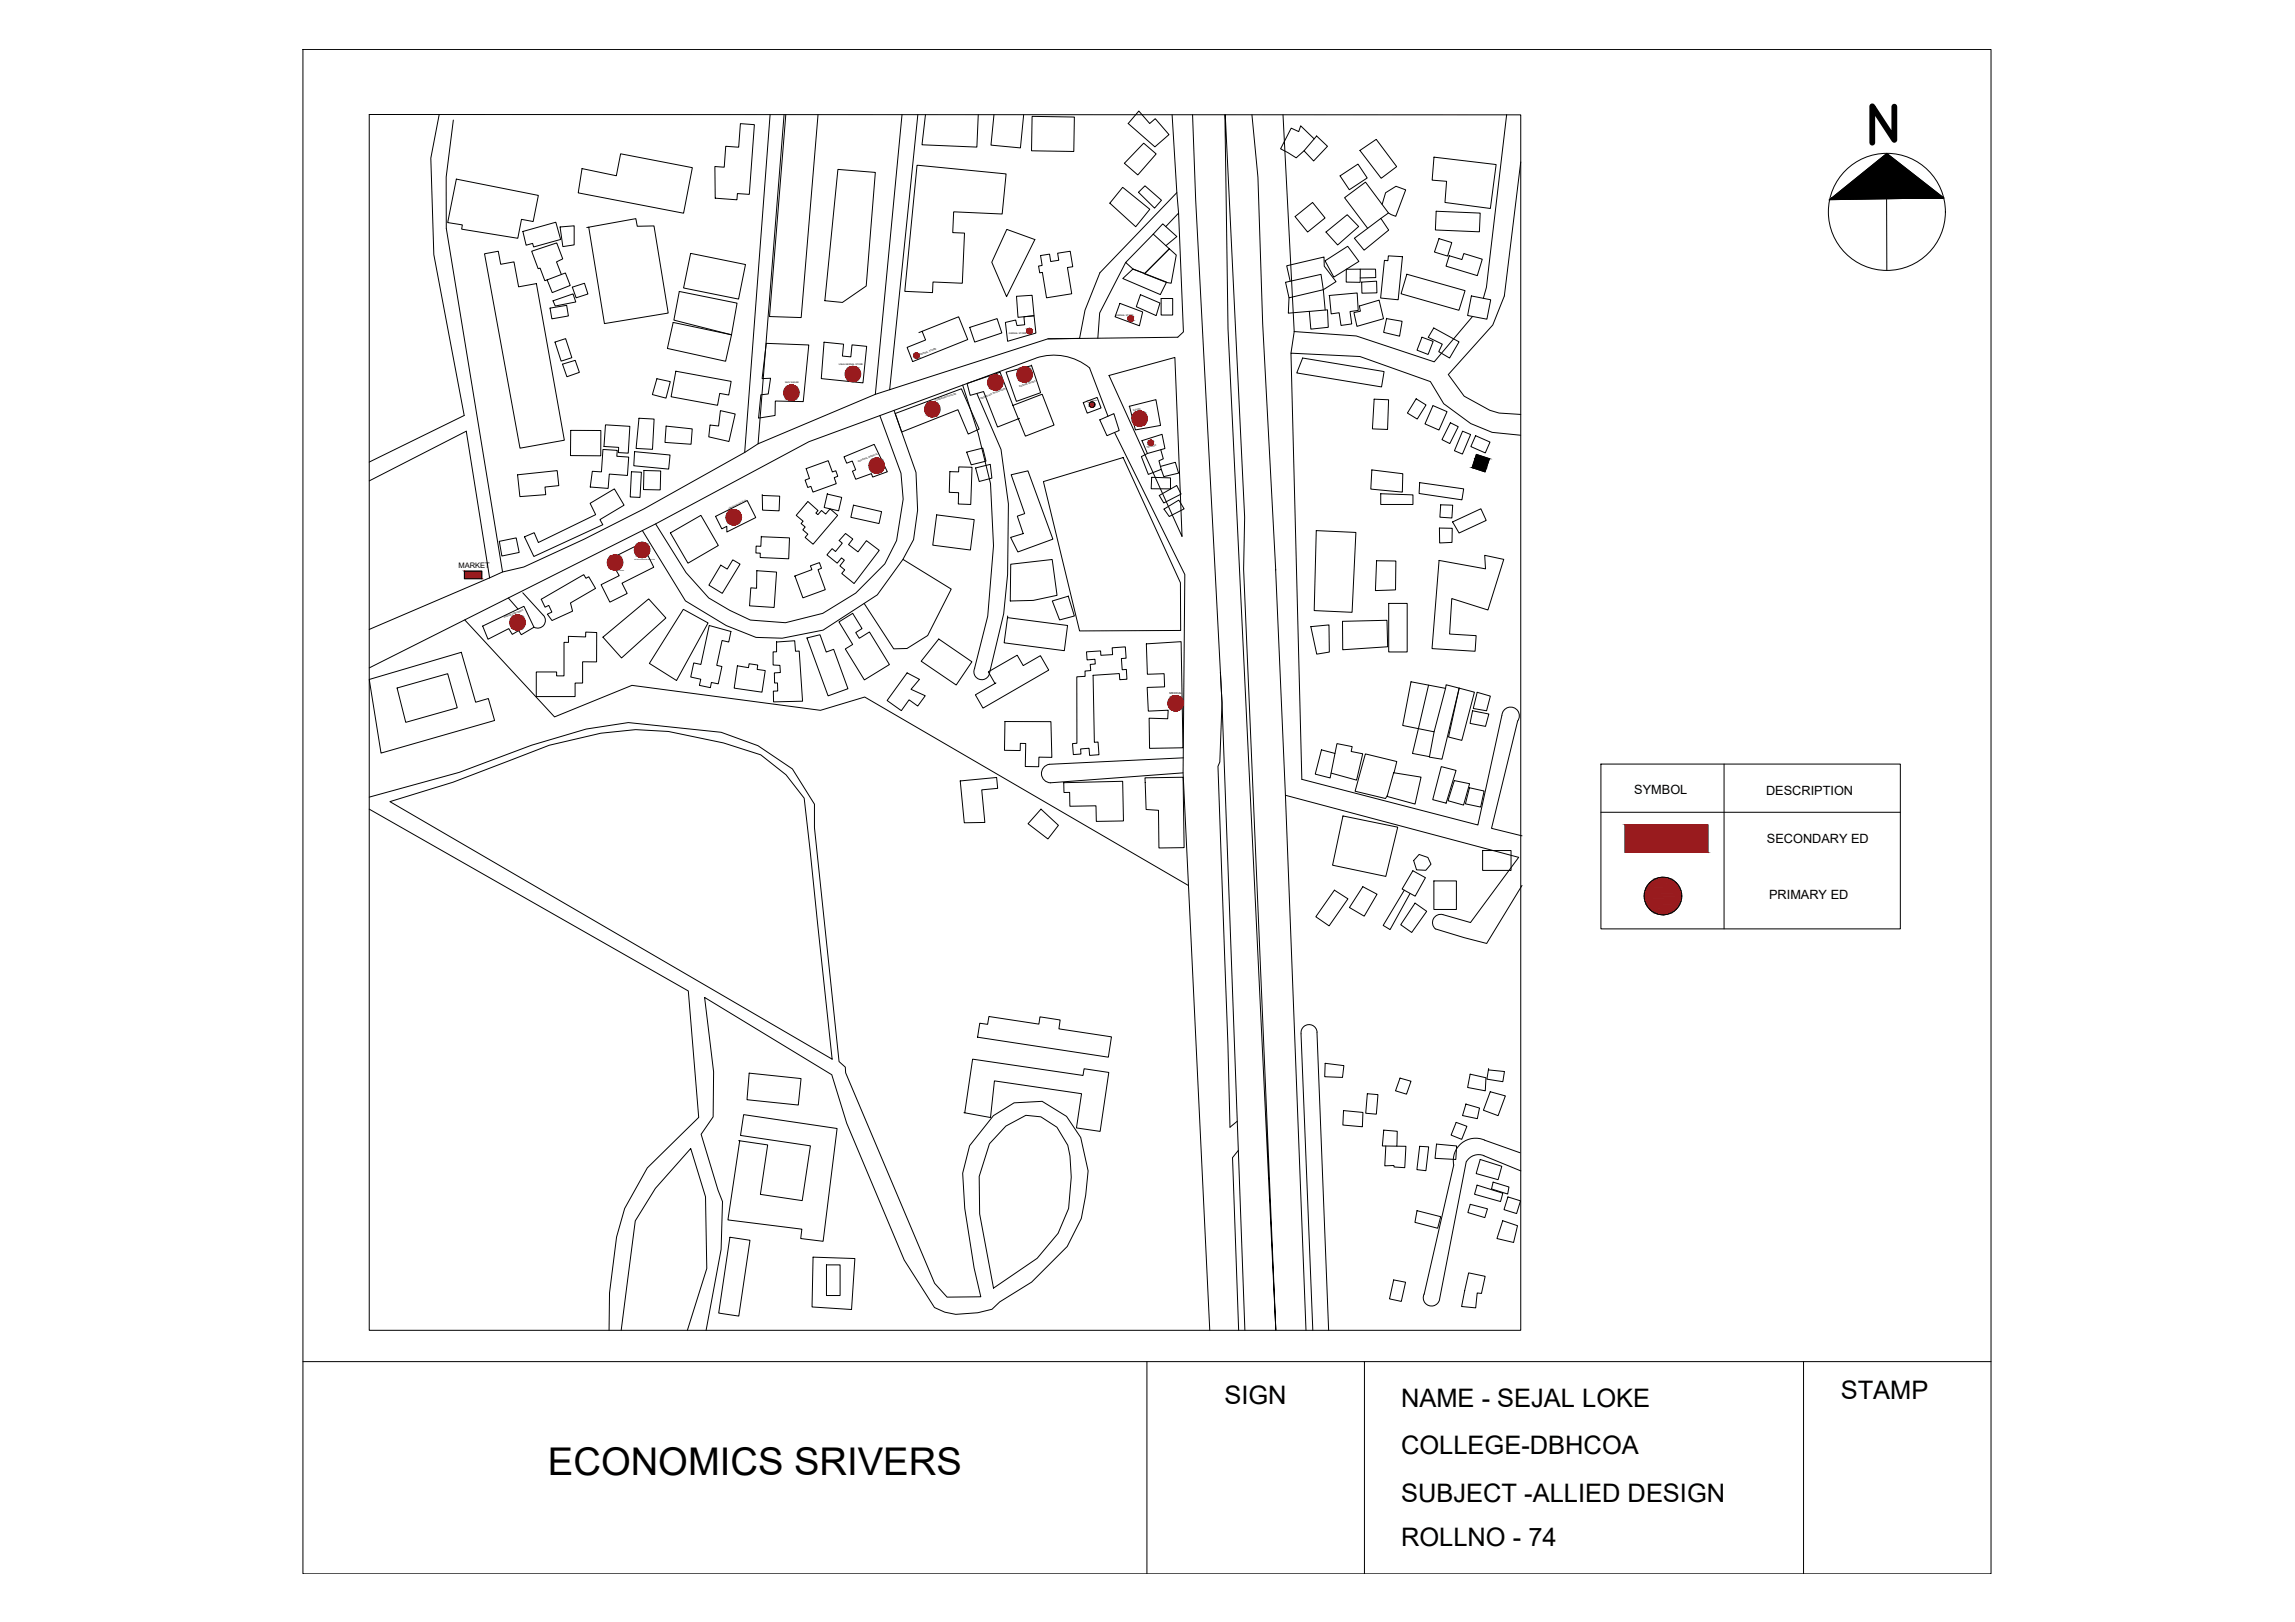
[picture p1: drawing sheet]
<svg xmlns="http://www.w3.org/2000/svg" width="841mm" height="594mm" viewBox="0 0 841 594" stroke-linecap="round" stroke-linejoin="round" font-family="sans-serif">
<defs><g id="words">
<text font-size="14" x="200.8" y="540.2">ECONOMICS SRIVERS</text>
<g font-size="9.3">
<text x="448.7" y="514.1">SIGN</text>
<text x="513.4" y="515.4">NAME - SEJAL LOKE</text>
<text x="674.6" y="512.2">STAMP</text>
<text x="513.4" y="532.6">COLLEGE-DBHCOA</text>
<text x="513.5" y="550">SUBJECT -ALLIED DESIGN</text>
<text x="513.4" y="566.4">ROLLNO - 74</text>
</g>
<g font-size="4.7">
<text x="598.9" y="290.9">SYMBOL</text>
<text x="647.2" y="291.2">DESCRIPTION</text>
<text x="647.5" y="308.9">SECONDARY ED</text>
<text x="648.3" y="329.3">PRIMARY ED</text>
</g>
<text font-size="2.8" x="168" y="207.9">MARKET</text>
<text font-size="1" x="428.6" y="254.1">MEDICAL</text>
<g font-size=".8">
<text x="409" y="115.6">GERNAL STORE</text>
<text x="369.8" y="122.4">GERNAL STORE</text>
<text x="337.2" y="130.2" transform="rotate(-21 337.2 130.2)">GERNAL STORE</text>
<text x="307.4" y="133.6">USHA GERNAL STORE</text>
<text x="287.7" y="140.4">SHIV SAGAR</text>
<text x="373.6" y="141.8" transform="rotate(-18 373.6 141.8)">RASHMI SHOES</text>
<text x="342.7" y="147" transform="rotate(-19 342.7 147)">FURNISHING HOUSE</text>
<text x="359.4" y="146.2" transform="rotate(-21 359.4 146.2)">MANGALAN STATIONARY</text>
<text x="415.3" y="150.5" transform="rotate(-12 415.3 150.5)">SALON</text>
<text x="420.3" y="164.1" transform="rotate(-12 420.3 164.1)">TRAILOR</text>
<text x="314.4" y="169.3" transform="rotate(-21 314.4 169.3)">AGEAWAL MEDICAL</text>
<text x="184.8" y="226.2" transform="rotate(-19 184.8 226.2)">ANKUR UNIFORMS</text>
</g>
<g font-size=".5">
<text x="398.2" y="147">AMRUT WINES</text>
<text x="267.1" y="186.4" transform="rotate(-26 267.1 186.4)">GENERAL ELECTRIC STORE</text>
<text x="226.1" y="209.1">ICIC BANK</text>
<text x="232.5" y="205">KOTAK MAHINDAR BANK ATM</text>
</g>
</g></defs>
<!-- layer: 0 -->
<g fill="none" stroke="#000" stroke-width=".37">
<path d="M111 18.1h618.6v558.3h-618.6zM135.3 41.9l422 .2v445.1h-422zM160.9 42.1l-3 15.8 1.1 35.3 11.1 59-34.8 17M166.1 44l-2.6 20.8v18.8l20.7 125.9 7.8-1.8 22-10.2 22-11.1 36.9-20.7M271.3 45.3l5.2 .4-1.9 25.5-4.4-.3-.1 2.3-8-.6-.1-11.6 3.4 .2 .6-7.6 4.7 .3zM282.2 42l-9.3 123.7M287.3 42l-9.5 120.5 43-18.1 9.8-102.4M288 42l-6 73.9 11.6 .4 6.2-74.3M336.4 42l-10.4 100.7 58-18.6 47.6-.6 2.1-1.9-1.8-43.6-4.7 5M339.1 42l-1.2 11 20.1 .9 .5-11.9M364.3 42l-1.2 11.2 10.8 1 1.2-12.2M378.2 42.6l15.5 .3-.2 12.6-15.5-.3 .2-12.3"/>
<path d="M417.3 40.7l4 4.5 2-1.7 5.1 5.8-5.2 4.5-9.8-8.6zM419.1 52.4l4.6 4-6.7 7.7-5-4.3zM429.5 42l1.8 28.6-28.2 29.3-5.5 13.7-2 10.3-11.6 .2M437 42l1.2 31.2 9.6 184.2 8.4 229.8M448.9 42l1.1 78.5 17.5 366.7-11.8-278.7 .4-19-7.1-147.5M458.8 42l2.2 22.9 1.7 53.7 4.8 90.2M470.2 42l4.1 79.4M481.6 50.9l-5-4.8-.7 2.1-2.7-1.3-3.9 7.6 5.7 3.3 2.9-2.6M482.5 49.8l4 3.8-5.1 5.4-3.5-3.8zM498.4 55.1l5.9-4.1 7.5 10-5.6 4.3zM525.5 57.6l22.8 2.7-2.1 16.1-16.7-2.2 .6-7.8-5.3-.4zM552.1 42l-7.4 63.2-1.1 4.1"/>
<path d="M557.3 59.3l-6 49.1-4.3 10.6-16.3 18.2 5.8 7.9 9.4 5.2 3.4 1 8 .5M167.2 65.6l30.1 6-1.9 9.5-4.3-.8-1.3 7-20.6-3.4 .2-1.5-5.3-.9zM213.3 61.8l12.6 2.6 1.5-8.1 26.3 5.1-3.2 16.7-38.6-7.5zM307.1 62l13.7 1.1-3.4 41.7-8.7 6-6.4-.7zM336.1 60.5l-4.5 46.2 10.1 .5 .2-3.9 10.8 .4 .8-18.3-4.4-.2 .4-7.6 17.8 .8 1.4-14.7-32.4-3.2M411.4 68.6l10 8.1-5.2 6.3-9.5-8.6zM419.6 68.1l6 5.2-2.5 2.9-5.9-5.8zM431.3 70.6l.6 7.4M474.6 79.3l6.4-5.1 4.6 5.6-6.4 5.2zM491.1 64.4l6.5-4.3 3.4 5.1-6.5 4.3zM506 80l2.8-2-8.4-11.3-7.7 5.7 8.5 11.2M506.5 74.9l1.3-4.3 3.8-2.4 3.5 1.3-3.6 9.7-2.7-1.2"/>
<path d="M526.3 77.4l16.1 .6-.3 6.9-16.1-.7zM670.4 73.1l21-16.9 20.9 16.3zM691.4 72.8v26.3M177.6 92.9l5-.9 .9 4.8 4.9-.9 1.6 9.2 6.6-1.2 10.2 57.3-16.2 3zM191.6 84.8l12.1-3.4 1.8 6.3-9.9 2.8-.4-1.4-2.4 .7zM205.2 83.1l5.2-.4v7l-4.1 .6zM215.7 83.2l5.8 35.3 23.4-3.8-5.2-32-6.2 .2-.5-2.8-18 3.2M253.1 92.8l-2.6 12.7 20.2 4 2.5-12.6-20-4.1M368.9 84l10.3 3.7-10.3 21-5.5-12.7zM381.3 93.6l.6 3.6-1.3 .2 .4 2.5 1-.1 1.5 9.3 9.2-1.5-1.5-9.6 1.9-.3-.9-5.7-4.6 .7 .4 2.6-3 .5-.4-2.7-3.2 .5M412.5 96.1l-9.5 18.5-.7 9.3M422.6 85.8l5.9 5.3-9 9.1-4.3-1.7-2.7-2.4z"/>
<path d="M422.6 85.8l3.5-3.8 5.2 4.6-4.1 3.4M428.5 91.1l2.6 2.3-1.9 10.3-1.7-.3-8.1-3.1zM485.6 95.5l8.3-5.3 4.1 5.5-9.2 5.8zM485.9 85l7.8-6.4 4.2 4.4-7.7 6.7zM493.4 98.6h5.1l-.1 4.8-5.1-.1zM496.3 87.3l9.7-7.3 2.9 4.3-9 7.3zM498.5 98.6h5.6l.1 3.1-5.8 .1M508.8 93.7l5.1 .3-1.5 15.8-6.5-.6 1.4-13.8 1.3 .1zM527.3 87.4l4.7 1.4-1.5 5-4.8-1.5zM531.1 93.7l4.6 1.4 .7-2.2 6.8 2-1.8 6.1-11.5-3.5zM200.5 102.5l6.7-2.5 1.8 4.5-6.6 2.7zM201.6 112.8l6.1-1 .6 3.9-6.1 1.1z"/>
<path d="M202.7 110.2l7.3-2.6 1 3-7.5 1.5zM205.7 100.5l-1.8-4.6 2.3-1.1-2.2-5.8-9.2 3 2.4 6.4 .7-.2 1.8 4.6 .8-.3M209.7 105.2l4.5-1.5 1.2 4-4.3 1.4zM246.7 118.1l21.4 4.5-2.2 9.7-21.3-4.7zM248.9 106.8l21.2 4.2-2 11.6-21.2-5.4zM355.4 119.9l10-3.2 1.7 5.2-9.9 3.4zM368.4 118.1l3.8-.9 .5 2 2.8-.3-.3-2.9 3.7-.4 .7 6.4-10.4 3zM372.5 108.5l5.7-.4 .7 7.5-5.8 .6zM410.4 111.1l8.3 3.1-1.2 5.1-8.9-3.3zM411.5 102l3.7-3.5 12.3 4.8-2.3 4.6zM417.9 107.9l7.2 3.1-1.4 4.6-7.3-3.3zM425.5 109.3h4.2v6.1h-4.2z"/>
<path d="M471.1 103.4l1.3 5.7 12.5-3-.8-5.6-12.9 2.9M472.4 109.1l-.3 5.6 7.7-.6 .6 6.5 6.4-.7-.3-6.4-6.8 .6M472.8 103l-1.3-5.6 13.7-3.3 .1 3.4 4.3 5.7-4.7 2.9 .7 7.5M487.1 108.2l10.2-.9 .4 6.4-3 .4 .7 4.5-4 .6-.7-4.7-2.9 .5-.6-6.8M498.2 112.1l7.2-2.2 1.6 6.8-9.7 2.8-1.1-5 2.3-.5zM499 103.3l5.5-.3 .1 4.3-5.5 .1zM508.1 116.6l-1.1 5.1 5.9 1.4 .9-5.4-5.7-1M515.5 100.4l21.4 6.1-2.3 7.2-21.2-6.1zM539.2 108.4l7.1 1.4-1.4 7.1-7.1-1.3zM539.6 115.9l-14 16.6-28.6-9.5-22.7-1.6M203.4 125.3l3.9-1.3 2.3 7-4 1.3zM206.1 133.4l4.7-1.4 1.5 4.4-4.6 1.6z"/>
<path d="M240.7 138.7l4.9 1.1-1.5 6-5-1.3zM247.7 136l20.2 3.7-.8 5-3.3-.6-.9 4.3-17-3.1zM280.8 125.8l15.6 .6-2 20.7-10.3-.2-.1 5.3-6 .9 .8-8.5 2.7-.3 .9-5.8-3.1 .2zM302 125.3l7.1 .8-.4 4.3 3.1 .3 .4-4.4 5.4 .6-1.4 13.3-15.2-1.5zM337.9 121.4l1.3 3.1-6.8 2.7 2 5.2 20.2-8-3.3-8.4-14.6 5.8M378 133.7l3.4 10.1-8.9 3.2-3.8-10.7 9.3-2.4M379.5 131.2l-83.1 30.6-56.1 30.1-105 52.7M379.7 131.1a20.7 20.7 0 0 1 19.6 3.7M399.3 134.8l6.7 17.7M406.4 137.5l24.1-6.6 2.7 65.6zM474.3 121.4l-1.2 8M477.4 131.1l29.8 5-.9 5.6-31.1-5.1z"/>
<path d="M521.1 123.5l4.1 1.5-1.9 4.8-4-1.5zM525.4 120.1l9.3 5.1-3.5 5.9-4-2.3 1.3-2.7-5.1-2.5zM209.2 157.6l11 .1-.1 9.2h-11zM221.9 155.6l8.9 .6-.6 9.8-3.6-.2 .1-1.9-5.4-.4zM234.2 153.2l5.5 .3-.6 11.1-6-.4zM244.1 156.1l9.6 1-.4 5.6-9.6-.7zM260.2 155.7l-.5 4.3 7.4 1.7 2.3-10.1-5.4-1.2-.7 5.6-3-.3M322.4 152.2l7.8 21.1 .8 9.5-2.4 15.2-4.4 8.5-10.6 10.7-12.1 7.4-13.7 3.5-12.8-1-7.6-3.6-7.7-4.5-8.3-9.3-11.1-17.8M326 142.7l-5.2 1.7M327.6 150.3l8.1 22.7 .6 13.8-1.5 10.8-3.9 7.3-9.4 13-19.9 12.9-14.9 3-9.7-.3-10.8-4.4-15-9-15.8-25.8M328.1 151.5l24.2-9.1 6.5 14.8-4 1.8-3.8-8.9-20.6 8.1zM352.8 141l5.7 17.7 4.5 18.4 1.1 22.8-2.1 25.8-4.9 19.1"/>
<path d="M358 144.1l8.8 20.5 2.7 20-.3 25.8-1.4 14.4-5.2 21.9M371.2 148.5l10.7-4.1 4.4 11.3-10.5 4.1-9.3-23.5-12.1 4.1 1.1 4.4 4.9-1.4 5.2 13 8-3.2M397 147.5l5.1-1.9 1.4 3.8-5.1 1.9zM403 153.8l5.2-2.3 1.9 6.2-4.4 1.9zM408.4 158.4l25.8 52-.7 72.7 9.8 204.1M413.9 148.8l2.2 8.7 9.2-1.7-1.7-9.4-9.8 2.4M503.6 146.2l5.3 .2-.4 10.9-5.6-.2zM519 146l3.6 2.3-3.2 5.2-3.6-2.2zM525.1 148.5l5.2 2.3-3 6.7-5.1-2.2zM531.5 154.8l2.9 1.5-3.1 6.2-2.9-1.5zM536 157.9l2.9 1.3-3 7.1-2.9-1.2 3-7.1M540.8 159.5l-1.8 4.1 5.3 2.3 1.7-4-5.3-2.3"/>
<path d="M557.2 159.4l-10.4-1-7.8-3.3-9.9-7.2-4.9-8.1-25.8-9.2-25.3-1.2 4 156 64.5 16.8 8.7-40.1M135.3 176.1l35.6-18.2 8.5 53.8M189.7 173.9l.8 8 9.5-.7-.3-2.8 5.1-.5-.6-5.5-14.4 1.5M221 164.6l5.2 .4-.2 2.1 4.4 .3-.5 6.7-6.6-.5-.4 5.3-6.6-.5 .8-5.8 3.3 .2zM231.4 172.8l3.6 .2-.5 9.2-3.6-.2zM232.6 165.4l12.9 1.3-.5 5.1-12.7-1.2zM236 172.3l6.1 .2-.2 6.9-6.1-.1zM277.8 162.5l-4.9 3.2M295.4 171.6l8.1-2.9 1.5 4.2 1.3-.5 .7 2-1.3 .5 .8 2.3-8.6 3-.7-2.1-1.2 .4-1-2.7 1.6-.6zM309.4 167.3l11-4.5 4.8 10-5.4 1.9-.5-1.2-5.7 2-1.2-2.9 1.2-.5-1.3-3.2-2 .8-1-2.4M348.1 172.7l-.2 7.6 3.4 .2-.1 4.1 4.5 .2 .5-13.7-4.9-.1v1.8l-3.2-.1M354.3 165.6l5.8-1.5 1.2 4.8-5.4 1.4z"/>
<path d="M357.5 171.4l5.4-1.3 .6 5-4.7 1.2zM370.6 173.9l6.1-1.4 9.1 25-12.8 4.7-2.7-5.4 4.7-1.4-2.2-6.4 2.7-.9zM382.4 176.4l29.2-8.8 21 45.8 .1 17.5-37.1 .2zM418.5 161.4l7.3-2.3 1.1 5.2-6.4 1.8zM422 174.8l6.9 .2v4.1l-7-.1zM425.3 170.8l5.4-1.5 1.2 4-5.4 1.3-1-2.7M425.4 164.7l.9 3.3-1.6 .8 .8 3.1-4.7 1.9-2.5-6.6 2.2-1.1M502.7 172.1l11.4 1.4-.2 6.7-11.6-1.1zM520.2 176.8l16.2 2.3-.7 4-15.7-2.4zM541 166.4l4.8 1.6-1.6 4.8-4.7-1.5zM183 198.3l6.2-1.3 1.1 5.3-6.4 1.4zM192.2 196.6l3.6-1.5 1.5 3.6 21-10.2-2-4.2 8.8-5.2 3.6 5.9-8.8 5.3 1 1.9-25.3 11.6z"/>
<path d="M245.7 195.2l11.2-6.4 6.3 11-11.1 6.5zM262.2 189.1l11.6-5.8 3.2 6.3-10.6 5.2-.1-2-1.8 .9zM279 196.4l-.2 3.7-1.7-.1-.1 2.6h1.6v1.6l10.4 .5 .3-7.7-10.3-.4M279.3 181.1l.2 5.7 6 .3 .2-5.4-6.3-.2M296.1 183.7l3.7 3.3-.8 .9 .7 .6 1.3-1.5 1.6 1.3 1.6-1.9 2.8 2.4-9 10.5-3-2.5 1.1-1.1-1.9-1.7 .9-1-1.5-1.2 .7-.9-2.5-2.1zM303.2 180.8l-1.2 5.1 5.3 1.2 1.2-4.9-5.3-1.2M309.9 195.4l2.6 2-1.5 2.1 3.4 2.6 3.1-4.1 4.7 3.6-9.2 12.1-4.5-3.7 1.1-1.3-1.8-1.5 1.6-2-1-.9-1.6 2-3.8-3.1 1.9-2.3 1.3 1.1 2.5-3-1.2-1zM312.8 185l10.3 2.4-1 4.4-10.3-2.3zM343.3 188.6l13.7 1.7-1.4 11.2-13.8-1.8zM424.8 181.5l6.4-3.7 1.6 3.2-6.3 3.2zM426.6 186.5l5.4-3.3 1.9 3.2-5.4 2.8zM482.4 194.3l14.5 .7-1.4 29.3-13.9-.7z"/>
<path d="M506 180.8l11.8 .5v3.5h-11.8zM527.5 193.4l4.7 .1-.1 5.2-4.5 .2zM528 184.9l4.4 .1-.3 4.7-4.4-.3zM532.3 191.2l10.4-4.9 1.9 4.3-9.9 4.6zM170.2 209.2h6.3v2.7h-6.3zM179.4 211.7l-44.1 18.8M184.2 209.5l-4.8 2.2M186.3 219l3.5 4.1M191.6 217.1l7.5 8.3M198.3 219.5l15.6-9 .8 1.3 1-.6 2.5 4.3-9.1 5.3 .7 3-7.5 3.5-1.7-2.4 1.6-.7-1.1-2.5-1.4 .7zM223.4 204.8l11.8-5.9 4.4 8.9-11.7 5.8 1.9 3.8-6.3 3.1-3.2-6.3 6.6-3.4zM264.1 207l2.4 1.4 2-3.4 2.7 1.6-6.5 10.7-4.9-3z"/>
<path d="M277.3 209l7.3 .5-.9 13-9-.6 .4-6.6 2.2 .2zM291.3 211l2.9 8 8.2-3-2.6-7.4 1.2-.5-.7-2-3.3 1.1 .5 1.4-6.3 2.4M330.9 204.9l17.7 10.9-8.6 17-7.6 4.7-4.9 .1-10.8-16.6M370.4 206.7l15.2-1.8 1.8 13.1-8.8 1.9-8.4 .2zM391.5 218.3l2.2 7.3-5.4 1.5-2.7-7 6-1.8M467.5 208.5l3.6 82.8 7.5 195.9M504.5 205.4l7 .1-.1 10.6-7.4 .2zM527.4 205.3l17 3.1-.3-5 7 1.5-5.8 18.5-13.3-4.2-.8 13 9.7 .6-.3 5.7-15.8-.9zM170.3 227.1l32.9 35.5 28.4-11.6 69.1 9.2 16.2-4.9 118.6 69M176.9 229.3l15.1-7.2 3.7 7.6-4.7 2.8-.9-1.5-2.4 1.4-1.2-2.2-7.7 3.9zM199.1 225.4a2.82 2.82 0 0 1 .2 3.6 2.82 2.82 0 0 1-3.6 .7M208.3 233.1l6.3 .2v-1.8l4.1 .2-.1 10.7h-5.1v7.8h-2.8v4.9h-14.2v-9h7.5v1.5h2.7v-12.3h1.6z"/>
<path d="M221 233.4l16.7-14 6.3 6.9-16.2 14.7zM250.4 223.2l9.1 5-11.6 21-9.9-6.2zM259.9 229.1l8 2.2-.8 3.8-2.5-.5-1.9 9.1 1.9 .4-1.4 6.4-2.5-.5-.4 1.9-4-.9 .5-2.2-3.7-.8 1.1-5.2 2.7 .6zM284.6 234.9v3.8h-1.3v4.9l2.5 .1 .2 2.6-2.2 .2 .1 3.7 1-.1 .1 3h-1.6l.1 4 10.6-.3-1.2-18.4-1.4 .1-.3-3.8-6.6 .4M295.7 233.7l4.8-1.2 2.3 6.3 2.7-1 5.2 14.5-7.2 2.6zM307.4 227.8l5.1-3.2 3.4 5.6-2.3 1.5 1.3 2.1 3.7-2.3 7.3 11.9-9.1 5.6-7-11.3 2.7-1.7zM344 234l12.2 8.4-5.8 8.5-12.8-8.7zM369.3 225.6l-1.3 9.8 22 2.9 1.2-9.2-22-2.9M398.2 238.7l5.1-.3 .1 1.6 4.3-.2-.1-2.5 4.8-.4 .3 4.2-1.8 .1 .3 4.1 1.6-.1 .2 3.6-2.6 .1-.2-2.2-9.6 .6 .4 24.6 1.4-.1 .3 4.6-3.4 .3-.2-2.6-3.1 .2 .1 1.9-2.8 .2-.3-4 1.6-.2v-24.3l3.1-.2-.1-1.9 2.1-.2-.2-2.2 1.9-.2-.2-1.7-2.8 .2zM420.1 235.8l12.7-.8 .7 38.9-12.2 .2-.2-11.1 6.8 .3 .2-3.2-7.3 .4-.4-8.7 6.4-.2-.2-4.9-6.1 .3zM480.4 229.5l6.6-.6 .1 9.9-4.6 .8zM492 227.6l16.3-.4 .2 9.7-16.4 1.1z"/>
<path d="M508.9 221h6.8v17.8h-6.8zM135.3 248.9l33.8-10 5.2 18.3 4.7-1.4 2.2 8.1-41.6 11.9zM145.5 252l18.6-5.3 3.5 12.5-18.9 5.4zM270.2 243.9l4.1 .6 .2-1.4 3.2 .5-.2 1.6 2.9 .4-1.2 7.9-10.2-1.5zM332.4 246.5l4.5 2.3-3 3.7 5.2 2.3-2.8 3.8-3.2-2.3-2.8 4-5.2-3.7zM357.2 244.8a2.9 2.9 0 0 0 1.6 4 2.9 2.9 0 0 0 3.8-2.1M365 250.1l-7.6 4.4 2.8 4.9 24.1-14-3-5.3-6.3 3.7-2.2-3.8-10.6 6.1 2.4 4.2M447.2 246.2l.6 11.2-.8 21.7-.7 1.6 3.7 101.6 .7 30.6 2.7-2.2M517.1 249.7l12.6 2.4-4.2 15.9-11.5-2.3zM523.5 250.9l-5.9 25.1 6.2 1.1M529.7 252.1l.2-1.3 4.8 1.2-6.3 26.1-4.6-.8 1.7-9.3M534.7 252l5.6 1.5-4.6 17.7-4.9-1.3z"/>
<path d="M541.3 253.6l4.9 1.4-1.4 5.3-4.9-.8zM368.3 264.3h16.8l.4 13.1-4.8-.1-.1 3.5-4.9-.1 .2-8.4h-2v2.6l-5.8-.1zM433.6 277.6l-49.1 2.3a3.4 3.4 0 0 0-2.8 3.6 3.4 3.4 0 0 0 3.3 3.2l48.5-3.6M484.3 274.6l4.9 1.4-1.8 8.9-5.4-1.4zM489.2 276l.7-3.6 5.6 1.1-.4 1.7 4.3 .9-2.3 9.6-9.3-2.5M539.6 260.3l6 1.2-1.2 4.6-5.7-1.1zM550.4 262.1a3.2 3.2 0 0 1 4.2-2.9 3.2 3.2 0 0 1 1.6 4.9M556.1 264.1l-9.5 39.3 11.2 2.7M586.7 279.9h109.7v60.3h-109.7zM631.8 279.9v60.3M135.3 292l32.9-9.1 26.6-9.9 20-6 15.5-2.3 34 3.5 13.5 4.9 12.6 8.5 8.1 12.9v8.6l9 85.7 2.3 2 .1 2.1 32.6 77.1 4.6 5.1 12.3-.1-2.4-10.6-3.5-21.8-.7-12.9 2.5-10.1 8.7-11 7.6-4.7 10.3-.5 8.9 5.5 5.2 7.7 2.8 12.3-.9 8.9-1.6 8.5-5.2 10.3-13 13-11.7 7.2-2.9 2.7-5.2 1.3-8.1 .6-4-.8-3.8-1.7-11-17.4-21.1-50.1-5.5-17.8-46.6-28.3 3.3 27.3-.2 16.5-4.4 6.3 6.2 20.5 1.7 4.2-.5 17.5-5.5 29.6M135.3 296.4l116.9 66.6 3.8 46.3-18.8 18.5-8.3 14.8-3 10.5-2.5 20.4-.2 13.7"/>
<path d="M142.9 293.6l23.1-7.1 35.3-13.5 18.9-4.5 12.7-1.3 12.1 .7 20.1 4.2 13.7 4.4 9.3 7.3 6.6 8.5 10.2 95.6zM351.8 286l13.4-1.2 .4 3.9-5.8 .6 1.1 11.9-7.5 .2zM381.5 296.4l6.4 5.9-3.9 5-7.3-5.6zM389.8 286.7l21.6-.5 .3 14.5-9.9 .1-.2-5.7-9.5 .2-.1-5.1-2.1 .1zM419.6 284.9l13.9-.2 .4 25.8-9.2 .1-.2-13.8-4.5-.3zM471.1 291.3l85.4 22.7-17.6 23.9-10.1-2.9a3 3 0 0 0-3.5 1.5 3 3 0 0 0 .7 3.7l10.6 3.2 8.2 2.2 13-21.3M492.1 298.9l20.1 4.1-4.4 18-19.5-4.1zM510.7 283l10.1 1.6-2.2 9.9-10.3-2.8zM510.9 283.1l1-4.2-11.5-2.8-3.8 13.7 11.1 2.7 .7-1.1M528.2 280.8l5.4 1.4-3.7 12-4.9-1.3zM532.9 285.9l5.6 1.1-2.2 7.9-5.7-1.6zM538.5 288.5l5.4 1.2-1.3 5.9-5.6-1.2z"/>
<path d="M586.7 297.5h109.7M517.8 318.9l4.6 2.6-3.8 6.7-4.8-2.6zM520 313l3.3 1.1 1.1 2.4-1.9 2.3-3.4-.2-1.1-3.4zM543.3 311.5h10.4v7.3h-10.4zM595.5 302.1h30.4v10.1h-30.4zM489 326l5 3.2-6.9 9.9-4.9-3.3zM499.4 324.8l5.2 2.7-4.7 8.1-5.4-3.2zM514.6 326l-7.7 12.9 2.5 1.6 7.3-13.3M518.6 330.8l4.2 3-5.5 7.7-4-2.8zM525.5 322.7h8.2v10.4h-8.2zM359 374.8l2.9 .4 .5-2.9 18.3 2.8 .4-2.7 7.4 1.2-.5 3.2 19.3 3-1.1 7.4-48-7.3zM274.5 393.1l19.1 1.9-1.1 9.7-18.8-1.9z"/>
<path d="M485.6 389.5l6.9 .8-.5 4.3-6.5-.2zM513.1 394.9l4 1.1-1.7 4.8-4-1.3zM538.7 393.4l5.8 1.3-.2 4.8-6.5-1.2zM545.5 391.4l-.6 3.9 5.8 .9 .6-3.7-5.9-.6M546.1 399.9l5.6 1.5-2.7 7.2-5.4-2zM270.7 417.8l10.6 1.5-2.6 18.2 15.3 2.2 3-20-25.6-3.8 1.1-7.7 34.3 5.1-5.2 41.3-8.2-1 .4-3.4-27-3.4 4.3-29M353.2 407.5l9.8 1.8 1.4-13.4 31.9 4.7-1.8 12.5 8.7 1.3 3.1-21.6-9-1.4-.4 2.5-40.5-6-2.9 19.7M368.6 412.4l7.3-3.9 5.5 .6 5.9 3.8 4 6.6 .8 3.9 .5 7.8-1 11.4-3.9 9.1-7.6 9.2-16 10.9-5.1-27.2-.2-13.7 3.8-12zM492.4 406.8l7.1 .6-.2 5.3-7.2-.6zM501.1 400.6l3.9 .3-.6 7.2-3.9-.4zM507.1 413.9l4.9 .4-.1 5.5-5.3-.1zM507.8 419.7l-.3 7.3 3.3-.1 .1 .5 3.9 .3 .4-7.9h-3.3"/>
<path d="M520.2 419.8l3.4 .3-1.1 8.7-3.3-.4zM526.4 419l7.4 .7-.3 5-7.6-.4zM533.6 411.1l4 1.4-1.9 4.8-3.9-1.6zM537.2 404.3l-1.2 4.3 5.4 1.1 .8-3.9-5-1.4M453.8 421.4l-2.1 2.6 2.2 63.2M532.7 426.7l-10.8 47.3M537.3 425.5l-9.7 50.4a3 3 0 0 1-4 2.3 3 3 0 0 1-1.7-4.2M541.3 434.1l9.4 2.9-.8 3.1-9.5-2.7zM542.4 424.7l7.9 2.5-1.3 4.9-8.1-2.3zM543.8 423.3l13.5 5.6M543.8 423.3a5.2 5.2 0 0 0-6.4 2.2M547.2 433l5.8 1.7-.5 2.6-5.9-1.8z"/>
<path d="M552.6 438.4l4.6 1.4-1.4 4.7-4.6-1.5zM557 422.2l-13-4.6a8.2 8.2 0 0 0-11.3 9.1M267.5 453.2l7.3 1.1-4.1 27.7-7.3-1.1zM519.3 443.4l8.7 2.2-1.1 4.3-8.4-2.2zM538.8 441.1l6.3 1.7-1 3.2-6.2-1.9zM550.7 447.1l5.4 1.8-1.4 6.2-6.1-1.5zM298 460.4l15.3 .6-1.2 18.6-14.5-.9zM302.9 463.3h5v11.2h-5zM510.7 468.8l4.4 .8-1.6 7.1-4.3-1zM538.2 466.2l6.1 1.3-1.4 6.2-1.6-.1-.5 5.4-5.2-.5zM111 498.7h618.6M227.6 487.2l5.2-40 7.4-11.9 12.9-14.6 5.4 17.6 .5 26.3-7.1 22.6"/>
<path d="M420.3 498.7v77.7M481.1 487.2l-4.3-108.6a2.94 2.94 0 0 1 2.6-3.3 2.94 2.94 0 0 1 3.3 2.8l4.2 109.1M500 498.7v77.7M660.9 498.7v77.7"/>
<circle cx="691.5" cy="77.6" r="21.4"/>
<circle cx="400.2" cy="148.2" r=".99"/>
<circle cx="609.4" cy="328.2" r="6.9"/>
</g>
<g fill="#000" stroke="#000" stroke-width=".37">
<path d="M540.5 168h5.3l-1.1 3.3zM541 166.4l4.8 1.6h-5.3z"/>
<path d="M671.3 72.5l20.1-16.3 20.9 16.3zM670.4 73.1l41.9-.6h-41z"/>
<path d="M540.5 168l-1 3.3h5.2zM539.5 171.3h5.2l-.5 1.5z"/>
</g>
<g fill="#991b1e" stroke="#991b1e" stroke-width=".37">
<path d="M608.9 321.3l2 .2zM607.9 321.5h3z"/>
<path d="M607.9 321.5l4 .3-1-.3zM606.9 321.8l1-.3 4 .3z"/>
<path d="M606.9 321.8l5.9 .4-.9-.4zM606 322.2l.9-.4 5.9 .4z"/>
<path d="M606 322.2l7.7 .6-.9-.6zM605.1 322.8l.9-.6 7.7 .6z"/>
<path d="M605.1 322.8l9.3 .7-.7-.7zM604.4 323.5l.7-.7 9.3 .7z"/>
<path d="M604.4 323.5l10.7 .8-.7-.8zM604.4 323.5l10.7 .8h-11.4z"/>
<path d="M603.7 324.3l11.9 .9-.5-.9zM603.7 324.3l11.9 .9h-12.4z"/>
<path d="M603.2 325.2l12.8 1-.4-1zM603.2 325.2l12.8 1h-13.2z"/>
<path d="M602.8 326.2l13.4 .9-.2-.9zM602.8 326.2l13.4 .9h-13.6z"/>
<path d="M602.6 327.1l13.7 1.1-.1-1.1zM602.6 327.1l13.7 1.1h-13.8z"/>
<path d="M602.5 328.2l13.7 1 .1-1zM602.5 328.2l13.7 1h-13.6z"/>
<path d="M602.6 329.2l13.4 1 .2-1zM602.6 329.2l13.4 1h-13.2z"/>
<path d="M602.8 330.2l12.8 1 .4-1zM602.8 330.2l12.8 1h-12.4z"/>
<path d="M603.2 331.2l11.9 .8 .5-.8zM603.2 331.2l11.9 .8h-11.4z"/>
<path d="M603.7 332l10.7 .9 .7-.9zM603.7 332l10.7 .9h-10z"/>
<path d="M604.4 332.9l9.3 .7 .7-.7zM604.4 332.9l9.3 .7h-8.6z"/>
<path d="M605.1 333.6l7.7 .5 .9-.5zM605.1 333.6l7.7 .5h-6.8z"/>
<path d="M606 334.1l5.9 .5 .9-.5zM606 334.1l5.9 .5h-5z"/>
<path d="M606.9 334.6l4 .3 1-.3zM606.9 334.6l4 .3h-3z"/>
<path d="M607.9 334.9h3zM607.9 334.9l2 .2z"/>
<path d="M430.5 254.7l1.1 .2zM430 254.9h1.6z"/>
<path d="M430 254.9l2.1 .1zM429.5 255h2.6z"/>
<path d="M429.5 255l3 .3-.4-.3zM429.1 255.3l.4-.3 3 .3z"/>
<path d="M429.1 255.3l3.8 .4-.4-.4zM428.7 255.7l.4-.4 3.8 .4z"/>
<path d="M428.7 255.7l4.5 .4-.3-.4zM428.7 255.7l4.5 .4h-4.8z"/>
<path d="M428.4 256.1l5.1 .5-.3-.5zM428.4 256.1l5.1 .5h-5.3z"/>
<path d="M428.2 256.6l5.4 .5-.1-.5zM428.2 256.6l5.4 .5h-5.6z"/>
<path d="M428 257.1l5.6 .5v-.5zM428 257.1l5.6 .5h-5.6z"/>
<path d="M428 257.6l5.6 .5v-.5zM428 257.6l5.6 .5h-5.6z"/>
<path d="M428 258.1l5.5 .5 .1-.5zM428 258.1l5.5 .5h-5.3z"/>
<path d="M428.2 258.6l5 .5 .3-.5zM428.2 258.6l5 .5h-4.8z"/>
<path d="M428.4 259.1l4.5 .4 .3-.4zM428.4 259.1l4.5 .4h-4.2z"/>
<path d="M428.7 259.5l3.8 .4 .4-.4zM428.7 259.5l3.8 .4h-3.4z"/>
<path d="M429.1 259.9l3 .2 .4-.2zM429.1 259.9l3 .2h-2.6z"/>
<path d="M429.5 260.1l2.1 .2 .5-.2zM429.5 260.1l2.1 .2z"/>
<path d="M430 260.3h1.6zM430 260.3l1.1 .1z"/>
<path d="M417.4 150.5l1 .1zM416.8 150.6h1.6z"/>
<path d="M416.8 150.6l2.1 .2zM416.4 150.8h2.5z"/>
<path d="M416.4 150.8l2.9 .3-.4-.3zM415.9 151.1l.5-.3 2.9 .3z"/>
<path d="M415.9 151.1l3.8 .3-.4-.3zM415.5 151.4l.4-.3 3.8 .3z"/>
<path d="M415.5 151.4l4.5 .4-.3-.4zM415.5 151.4l4.5 .4h-4.8z"/>
<path d="M415.2 151.8l5.1 .5-.3-.5zM415.2 151.8l5.1 .5h-5.3z"/>
<path d="M415 152.3l5.4 .5-.1-.5zM415 152.3l5.4 .5h-5.6z"/>
<path d="M414.8 152.8l5.7 .5-.1-.5zM414.8 152.8l5.7 .5h-5.7z"/>
<path d="M414.8 153.3l5.6 .6 .1-.6zM414.8 153.3l5.6 .6h-5.6z"/>
<path d="M414.8 153.9l5.5 .5 .1-.5zM414.8 153.9l5.5 .5h-5.3z"/>
<path d="M415 154.4l5 .4 .3-.4zM415 154.4l5 .4h-4.8z"/>
<path d="M415.2 154.8l4.5 .5 .3-.5zM415.2 154.8l4.5 .5h-4.2z"/>
<path d="M415.5 155.3l3.8 .3 .4-.3zM415.5 155.3l3.8 .3h-3.4z"/>
<path d="M415.9 155.6l3 .3 .4-.3zM415.9 155.6l3 .3h-2.5z"/>
<path d="M416.4 155.9l2 .2 .5-.2zM416.4 155.9l2 .2z"/>
<path d="M416.8 156.1h1.6zM416.8 156.1l1.1 .1z"/>
<path d="M364.5 137.2l1 .2zM364 137.4h1.5z"/>
<path d="M364 137.4l2 .1zM363.5 137.5h2.5z"/>
<path d="M363.5 137.5l3 .3-.5-.3zM363 137.8l.5-.3 3 .3z"/>
<path d="M363 137.8l3.8 .4-.3-.4zM362.6 138.2l.4-.4 3.8 .4z"/>
<path d="M362.6 138.2l4.6 .4-.4-.4zM362.6 138.2l4.6 .4h-4.9z"/>
<path d="M362.3 138.6l5.1 .5-.2-.5zM362.3 138.6l5.1 .5h-5.3z"/>
<path d="M362.1 139.1l5.5 .5-.2-.5zM362.1 139.1l5.5 .5h-5.6z"/>
<path d="M362 139.6l5.6 .5v-.5zM362 139.6l5.6 .5h-5.7z"/>
<path d="M361.9 140.1l5.7 .5v-.5zM361.9 140.1l5.7 .5h-5.6z"/>
<path d="M362 140.6l5.4 .5 .2-.5zM362 140.6l5.4 .5h-5.3z"/>
<path d="M362.1 141.1l5.1 .4 .2-.4zM362.1 141.1l5.1 .4h-4.9z"/>
<path d="M362.3 141.5l4.5 .5 .4-.5zM362.3 141.5l4.5 .5h-4.2z"/>
<path d="M362.6 142l3.9 .4 .3-.4zM362.6 142l3.9 .4h-3.5z"/>
<path d="M363 142.4l3 .2 .5-.2zM363 142.4l3 .2h-2.5z"/>
<path d="M363.5 142.6l2 .2 .5-.2zM363.5 142.6l2 .2z"/>
<path d="M364 142.8h1.5zM364 142.8l1 .1z"/>
<path d="M375.2 134.4l1 .1zM374.7 134.5h1.5z"/>
<path d="M374.7 134.5l2 .1zM374.2 134.6h2.5z"/>
<path d="M374.2 134.6l3 .3-.5-.3zM373.7 134.9l.5-.3 3 .3z"/>
<path d="M373.7 134.9l3.9 .4-.4-.4zM373.4 135.3l.3-.4 3.9 .4z"/>
<path d="M373.4 135.3l4.5 .4-.3-.4zM373.4 135.3l4.5 .4h-4.8z"/>
<path d="M373.1 135.7l5 .5-.2-.5zM373.1 135.7l5 .5h-5.3z"/>
<path d="M372.8 136.2l5.5 .5-.2-.5zM372.8 136.2l5.5 .5h-5.6z"/>
<path d="M372.7 136.7l5.6 .5v-.5zM372.7 136.7l5.6 .5h-5.7z"/>
<path d="M372.6 137.2l5.7 .5v-.5zM372.6 137.2l5.7 .5h-5.6z"/>
<path d="M372.7 137.7l5.4 .5 .2-.5zM372.7 137.7l5.4 .5h-5.3z"/>
<path d="M372.8 138.2l5.1 .5 .2-.5zM372.8 138.2l5.1 .5h-4.8z"/>
<path d="M373.1 138.7l4.5 .4 .3-.4zM373.1 138.7l4.5 .4h-4.2z"/>
<path d="M373.4 139.1l3.8 .4 .4-.4zM373.4 139.1l3.8 .4h-3.5z"/>
<path d="M373.7 139.5l3 .2 .5-.2zM373.7 139.5l3 .2h-2.5z"/>
<path d="M374.2 139.7l2 .2 .5-.2zM374.2 139.7l2 .2z"/>
<path d="M374.7 139.9h1.5zM374.7 139.9l1 .1z"/>
<path d="M341.4 147.1h1zM340.9 147.1h1.5z"/>
<path d="M340.9 147.1l2 .2zM340.4 147.3l.5-.2 2 .2z"/>
<path d="M340.4 147.3l3 .3-.5-.3zM340 147.6l.4-.3 3 .3z"/>
<path d="M340 147.6l3.8 .4-.4-.4zM339.6 148l.4-.4 3.8 .4z"/>
<path d="M339.6 148l4.5 .4-.3-.4zM339.6 148l4.5 .4h-4.9z"/>
<path d="M339.2 148.4l5.1 .5-.2-.5zM339.2 148.4l5.1 .5h-5.3z"/>
<path d="M339 148.9l5.4 .5-.1-.5zM339 148.9l5.4 .5h-5.5z"/>
<path d="M338.9 149.4l5.6 .5-.1-.5zM338.9 149.4l5.6 .5h-5.7z"/>
<path d="M338.8 149.9l5.6 .5 .1-.5zM338.8 149.9l5.6 .5h-5.5z"/>
<path d="M338.9 150.4l5.4 .5 .1-.5zM338.9 150.4l5.4 .5h-5.3z"/>
<path d="M339 150.9l5.1 .5 .2-.5zM339 150.9l5.1 .5h-4.9z"/>
<path d="M339.2 151.4l4.6 .4 .3-.4zM339.2 151.4l4.6 .4h-4.2z"/>
<path d="M339.6 151.8l3.8 .3 .4-.3zM339.6 151.8l3.8 .3h-3.4z"/>
<path d="M340 152.1l2.9 .3 .5-.3zM340 152.1l2.9 .3h-2.5z"/>
<path d="M340.4 152.4h2.5zM340.4 152.4l2 .2z"/>
<path d="M340.9 152.6h1.5zM340.9 152.6l1 .1z"/>
<path d="M321 167.8h1zM320.5 167.8h1.5z"/>
<path d="M320.5 167.8l2.1 .2zM320 168h2.6z"/>
<path d="M320 168l3 .3-.4-.3zM319.6 168.3l.4-.3 3 .3z"/>
<path d="M319.6 168.3l3.8 .3-.4-.3zM319.2 168.6l.4-.3 3.8 .3z"/>
<path d="M319.2 168.6l4.5 .5-.3-.5zM319.2 168.6l4.5 .5h-4.8z"/>
<path d="M318.9 169.1l5 .4-.2-.4zM318.9 169.1l5 .4h-5.3z"/>
<path d="M318.6 169.5l5.5 .5-.2-.5zM318.6 169.5l5.5 .5h-5.6z"/>
<path d="M318.5 170l5.6 .5v-.5zM318.5 170l5.6 .5h-5.7z"/>
<path d="M318.4 170.5l5.7 .6v-.6zM318.4 170.5l5.7 .6h-5.6z"/>
<path d="M318.5 171.1l5.4 .5 .2-.5zM318.5 171.1l5.4 .5h-5.3z"/>
<path d="M318.6 171.6l5.1 .5 .2-.5zM318.6 171.6l5.1 .5h-4.8z"/>
<path d="M318.9 172.1l4.5 .4 .3-.4zM318.9 172.1l4.5 .4h-4.2z"/>
<path d="M319.2 172.5l3.8 .3 .4-.3zM319.2 172.5l3.8 .3h-3.4z"/>
<path d="M319.6 172.8l3 .3 .4-.3zM319.6 172.8l3 .3h-2.6z"/>
<path d="M320 173.1l2 .2 .6-.2zM320 173.1l2 .2z"/>
<path d="M320.5 173.3h1.5zM320.5 173.3l1 .1z"/>
<path d="M289.7 141l1.1 .1zM289.2 141.1h1.6z"/>
<path d="M289.2 141.1l2.1 .2zM288.7 141.3l.5-.2 2.1 .2z"/>
<path d="M288.7 141.3l3 .2-.4-.2zM288.3 141.5l.4-.2 3 .2z"/>
<path d="M288.3 141.5l3.8 .4-.4-.4zM288.3 141.5l3.8 .4h-4.2z"/>
<path d="M287.9 141.9l4.5 .5-.3-.5zM287.9 141.9l4.5 .5h-4.8z"/>
<path d="M287.6 142.4l5.1 .4-.3-.4zM287.6 142.4l5.1 .4h-5.3z"/>
<path d="M287.4 142.8l5.4 .5-.1-.5zM287.4 142.8l5.4 .5h-5.6z"/>
<path d="M287.2 143.3l5.6 .5v-.5zM287.2 143.3l5.6 .5h-5.6z"/>
<path d="M287.2 143.8l5.6 .5v-.5zM287.2 143.8l5.6 .5h-5.6z"/>
<path d="M287.2 144.3l5.5 .6 .1-.6zM287.2 144.3l5.5 .6h-5.3z"/>
<path d="M287.4 144.9l5 .4 .3-.4zM287.4 144.9l5 .4h-4.8z"/>
<path d="M287.6 145.3l4.5 .4 .3-.4zM287.6 145.3l4.5 .4h-4.2z"/>
<path d="M287.9 145.7l3.8 .4 .4-.4zM287.9 145.7l3.8 .4h-3.4z"/>
<path d="M288.3 146.1l3 .3 .4-.3zM288.3 146.1l3 .3h-2.6z"/>
<path d="M288.7 146.4h2.6zM288.7 146.4l2.1 .1z"/>
<path d="M289.2 146.5h1.6zM289.2 146.5l1.1 .2z"/>
<path d="M312.3 134.2l1 .1zM311.8 134.3h1.5z"/>
<path d="M311.8 134.3l2 .1zM311.3 134.4h2.5z"/>
<path d="M311.3 134.4l3 .3-.5-.3zM310.8 134.7l.5-.3 3 .3z"/>
<path d="M310.8 134.7l3.8 .4-.3-.4zM310.4 135.1l.4-.4 3.8 .4z"/>
<path d="M310.4 135.1l4.6 .4-.4-.4zM310.4 135.1l4.6 .4h-4.9z"/>
<path d="M310.1 135.5l5.1 .5-.2-.5zM310.1 135.5l5.1 .5h-5.3z"/>
<path d="M309.9 136l5.5 .5-.2-.5zM309.9 136l5.5 .5h-5.6z"/>
<path d="M309.8 136.5l5.6 .5v-.5zM309.8 136.5l5.6 .5h-5.7z"/>
<path d="M309.7 137l5.7 .5v-.5zM309.7 137l5.7 .5h-5.6z"/>
<path d="M309.8 137.5l5.4 .5 .2-.5zM309.8 137.5l5.4 .5h-5.3z"/>
<path d="M309.9 138l5.1 .5 .2-.5zM309.9 138l5.1 .5h-4.9z"/>
<path d="M310.1 138.5l4.5 .4 .4-.4zM310.1 138.5l4.5 .4h-4.2z"/>
<path d="M310.4 138.9l3.9 .4 .3-.4zM310.4 138.9l3.9 .4h-3.5z"/>
<path d="M310.8 139.3l3 .2 .5-.2zM310.8 139.3l3 .2h-2.5z"/>
<path d="M311.3 139.5l2 .2 .5-.2zM311.3 139.5l2 .2z"/>
<path d="M311.8 139.7h1.5zM311.8 139.7l1 .1z"/>
<path d="M268.6 186.6l1.1 .2zM268.1 186.8h1.6z"/>
<path d="M268.1 186.8l2 .1zM267.6 186.9h2.5z"/>
<path d="M267.6 186.9l3 .3-.5-.3zM267.2 187.2l.4-.3 3 .3z"/>
<path d="M267.2 187.2l3.8 .4-.4-.4zM266.8 187.6l.4-.4 3.8 .4z"/>
<path d="M266.8 187.6l4.5 .4-.3-.4zM266.8 187.6l4.5 .4h-4.8z"/>
<path d="M266.5 188l5 .5-.2-.5zM266.5 188l5 .5h-5.3z"/>
<path d="M266.2 188.5l5.5 .5-.2-.5zM266.2 188.5l5.5 .5h-5.6z"/>
<path d="M266.1 189l5.7 .5-.1-.5zM266.1 189l5.7 .5h-5.8z"/>
<path d="M266 189.5l5.7 .5 .1-.5zM266 189.5l5.7 .5h-5.6z"/>
<path d="M266.1 190l5.4 .5 .2-.5zM266.1 190l5.4 .5h-5.3z"/>
<path d="M266.2 190.5l5.1 .5 .2-.5zM266.2 190.5l5.1 .5h-4.8z"/>
<path d="M266.5 191l4.5 .4 .3-.4zM266.5 191l4.5 .4h-4.2z"/>
<path d="M266.8 191.4l3.8 .4 .4-.4zM266.8 191.4l3.8 .4h-3.4z"/>
<path d="M267.2 191.8l2.9 .2 .5-.2zM267.2 191.8l2.9 .2h-2.5z"/>
<path d="M267.6 192l2.1 .2 .4-.2zM267.6 192l2.1 .2z"/>
<path d="M268.1 192.2h1.6zM268.1 192.2l1.1 .1z"/>
<path d="M225.1 203.2l1.1 .1zM224.6 203.3h1.6z"/>
<path d="M224.6 203.3l2.1 .2zM224.1 203.5h2.6z"/>
<path d="M224.1 203.5l3 .3-.4-.3zM223.7 203.8l.4-.3 3 .3z"/>
<path d="M223.7 203.8l3.8 .3-.4-.3zM223.3 204.1l.4-.3 3.8 .3z"/>
<path d="M223.3 204.1l4.5 .4-.3-.4zM223.3 204.1l4.5 .4h-4.8z"/>
<path d="M223 204.5l5 .5-.2-.5zM223 204.5l5 .5h-5.3z"/>
<path d="M222.7 205l5.5 .5-.2-.5zM222.7 205l5.5 .5h-5.6z"/>
<path d="M222.6 205.5l5.6 .5v-.5zM222.6 205.5l5.6 .5h-5.6z"/>
<path d="M222.6 206l5.6 .6v-.6zM222.6 206l5.6 .6h-5.6z"/>
<path d="M222.6 206.6l5.4 .5 .2-.5zM222.6 206.6l5.4 .5h-5.3z"/>
<path d="M222.7 207.1l5.1 .4 .2-.4zM222.7 207.1l5.1 .4h-4.8z"/>
<path d="M223 207.5l4.5 .5 .3-.5zM223 207.5l4.5 .5h-4.2z"/>
<path d="M223.3 208l3.8 .3 .4-.3zM223.3 208l3.8 .3h-3.4z"/>
<path d="M223.7 208.3l3 .3 .4-.3zM223.7 208.3l3 .3h-2.6z"/>
<path d="M224.1 208.6l2.1 .2 .5-.2zM224.1 208.6l2.1 .2z"/>
<path d="M224.6 208.8h1.6zM224.6 208.8l1.1 .1z"/>
<path d="M235 198.6l1.1 .1zM234.5 198.7h1.6z"/>
<path d="M234.5 198.7l2.1 .2zM234 198.9h2.6z"/>
<path d="M234 198.9l3 .3-.4-.3zM233.6 199.2l.4-.3 3 .3z"/>
<path d="M233.6 199.2l3.8 .3-.4-.3zM233.2 199.5l.4-.3 3.8 .3z"/>
<path d="M233.2 199.5l4.5 .4-.3-.4zM233.2 199.5l4.5 .4h-4.8z"/>
<path d="M232.9 199.9l5 .5-.2-.5zM232.9 199.9l5 .5h-5.3z"/>
<path d="M232.6 200.4l5.5 .5-.2-.5zM232.6 200.4l5.5 .5h-5.6z"/>
<path d="M232.5 200.9l5.6 .6v-.6zM232.5 200.9l5.6 .6h-5.6z"/>
<path d="M232.5 201.5l5.6 .5v-.5zM232.5 201.5l5.6 .5h-5.6z"/>
<path d="M232.5 202l5.4 .5 .2-.5zM232.5 202l5.4 .5h-5.3z"/>
<path d="M232.6 202.5l5.1 .4 .2-.4zM232.6 202.5l5.1 .4h-4.8z"/>
<path d="M232.9 202.9l4.5 .5 .3-.5zM232.9 202.9l4.5 .5h-4.2z"/>
<path d="M233.2 203.4l3.8 .3 .4-.3zM233.2 203.4l3.8 .3h-3.4z"/>
<path d="M233.6 203.7l3 .3 .4-.3zM233.6 203.7l3 .3h-2.6z"/>
<path d="M234 204h2.6zM234 204l2.1 .2z"/>
<path d="M234.5 204.2h1.6zM234.5 204.2h1.1z"/>
<path d="M189.4 225.2l1 .1zM188.9 225.3h1.5z"/>
<path d="M188.9 225.3l2 .2zM188.4 225.5h2.5z"/>
<path d="M188.4 225.5l3 .2-.5-.2zM187.9 225.7l.5-.2 3 .2z"/>
<path d="M187.9 225.7l3.8 .4-.3-.4zM187.6 226.1l.3-.4 3.8 .4z"/>
<path d="M187.6 226.1l4.5 .4-.4-.4zM187.6 226.1l4.5 .4h-4.8z"/>
<path d="M187.3 226.5l5 .5-.2-.5zM187.3 226.5l5 .5h-5.3z"/>
<path d="M187 227l5.5 .5-.2-.5zM187 227l5.5 .5h-5.6z"/>
<path d="M186.9 227.5l5.6 .5v-.5zM186.9 227.5l5.6 .5h-5.7z"/>
<path d="M186.8 228l5.7 .5v-.5zM186.8 228l5.7 .5h-5.6z"/>
<path d="M186.9 228.5l5.4 .6 .2-.6zM186.9 228.5l5.4 .6h-5.3z"/>
<path d="M187 229.1l5.1 .4 .2-.4zM187 229.1l5.1 .4h-4.8z"/>
<path d="M187.3 229.5l4.4 .4 .4-.4zM187.3 229.5l4.4 .4h-4.1z"/>
<path d="M187.6 229.9l3.8 .4 .3-.4zM187.6 229.9l3.8 .4h-3.5z"/>
<path d="M187.9 230.3l3 .2 .5-.2zM187.9 230.3l3 .2h-2.5z"/>
<path d="M188.4 230.5l2 .2 .5-.2zM188.4 230.5l2 .2z"/>
<path d="M188.9 230.7h1.5zM188.9 230.7l1 .1z"/>
<path d="M400.1 147.2l.3 .1zM399.9 147.3h.5z"/>
<path d="M399.9 147.3h.7zM399.8 147.3h.8z"/>
<path d="M399.8 147.3l1 .1zM399.6 147.4h1.2z"/>
<path d="M399.6 147.4l1.3 .2zM399.6 147.4l1.3 .2z"/>
<path d="M399.5 147.6l1.5 .1zM399.5 147.6l1.5 .1z"/>
<path d="M399.3 147.7l1.8 .2zM399.3 147.7l1.8 .2h-1.8z"/>
<path d="M399.3 147.9l1.9 .1zM399.3 147.9l1.9 .1z"/>
<path d="M399.2 148l2 .2zM399.2 148l2 .2z"/>
<path d="M399.2 148.2l2 .2v-.2zM399.2 148.2l2 .2h-2z"/>
<path d="M399.2 148.4h2zM399.2 148.4l1.9 .2z"/>
<path d="M399.3 148.6h1.8zM399.3 148.6l1.7 .1z"/>
<path d="M399.3 148.7h1.7zM399.3 148.7l1.6 .2z"/>
<path d="M399.5 148.9h1.4zM399.5 148.9l1.3 .1z"/>
<path d="M399.6 149h1.2zM399.6 149l1 .1z"/>
<path d="M399.8 149.1h.8zM399.8 149.1l.6 .1z"/>
<path d="M399.9 149.2h.5zM399.9 149.2h.4z"/>
<path d="M421.6 161.2h.4zM421.4 161.2h.6z"/>
<path d="M421.4 161.2l.8 .1zM421.3 161.3h.9z"/>
<path d="M421.3 161.3l1 .1zM421.1 161.4h1.2z"/>
<path d="M421.1 161.4l1.3 .1zM421.1 161.4l1.3 .1z"/>
<path d="M421 161.5l1.5 .2zM421 161.5l1.5 .2z"/>
<path d="M420.9 161.7l1.7 .1zM420.9 161.7l1.7 .1h-1.8z"/>
<path d="M420.8 161.8l1.9 .2zM420.8 161.8l1.9 .2z"/>
<path d="M420.8 162l1.9 .2v-.2zM420.8 162l1.9 .2h-2z"/>
<path d="M420.7 162.2h2zM420.7 162.2l2 .2z"/>
<path d="M420.8 162.4h1.9zM420.8 162.4l1.8 .1z"/>
<path d="M420.8 162.5h1.8zM420.8 162.5l1.7 .2z"/>
<path d="M420.9 162.7h1.6zM420.9 162.7l1.5 .1z"/>
<path d="M421 162.8h1.4zM421 162.8l1.3 .2z"/>
<path d="M421.1 163h1.2zM421.1 163l1.1 .1z"/>
<path d="M421.3 163.1h.9zM421.3 163.1h.7z"/>
<path d="M421.4 163.1h.6zM421.4 163.1l.4 .1z"/>
<path d="M414.2 115.7h.4zM414.1 115.7h.5z"/>
<path d="M414.1 115.7l.7 .1zM413.9 115.8h.9z"/>
<path d="M413.9 115.8l1 .1zM413.7 115.9h1.2z"/>
<path d="M413.7 115.9l1.4 .1zM413.7 115.9l1.4 .1z"/>
<path d="M413.6 116l1.6 .2zM413.6 116l1.6 .2h-1.7z"/>
<path d="M413.5 116.2l1.8 .1zM413.5 116.2l1.8 .1z"/>
<path d="M413.4 116.3l1.9 .2v-.2zM413.4 116.3l1.9 .2h-1.9z"/>
<path d="M413.4 116.5l1.9 .2zM413.4 116.5l1.9 .2z"/>
<path d="M413.4 116.7l1.9 .2zM413.4 116.7l1.9 .2z"/>
<path d="M413.4 116.9h1.9zM413.4 116.9l1.9 .1z"/>
<path d="M413.4 117h1.9zM413.4 117l1.8 .2z"/>
<path d="M413.5 117.2h1.7zM413.5 117.2l1.6 .1z"/>
<path d="M413.6 117.3h1.5zM413.6 117.3l1.3 .2z"/>
<path d="M413.7 117.5h1.2zM413.7 117.5l1.1 .1z"/>
<path d="M413.9 117.6h.9zM413.9 117.6h.7z"/>
<path d="M414.1 117.6h.5zM414.1 117.6l.3 .1z"/>
<path d="M377.2 120.3h.3zM377 120.3h.5z"/>
<path d="M377 120.3l.7 .1zM376.8 120.4h.9z"/>
<path d="M376.8 120.4l1 .1zM376.7 120.5h1.1z"/>
<path d="M376.7 120.5l1.3 .1zM376.7 120.5l1.3 .1z"/>
<path d="M376.5 120.6l1.6 .1zM376.4 120.7h1.7z"/>
<path d="M376.4 120.7l1.8 .2zM376.4 120.7l1.8 .2h-1.9z"/>
<path d="M376.3 120.9l1.9 .2zM376.3 120.9l1.9 .2z"/>
<path d="M376.3 121.1l1.9 .1zM376.3 121.1l1.9 .1z"/>
<path d="M376.3 121.2l1.9 .2v-.2zM376.3 121.2l1.9 .2h-1.9z"/>
<path d="M376.3 121.4h1.9zM376.3 121.4l1.9 .2z"/>
<path d="M376.3 121.6h1.9zM376.3 121.6l1.8 .2z"/>
<path d="M376.4 121.8h1.7zM376.4 121.8l1.6 .1z"/>
<path d="M376.5 121.9h1.5zM376.5 121.9l1.3 .1z"/>
<path d="M376.7 122h1.1zM376.7 122l1 .1z"/>
<path d="M376.8 122.1h.9zM376.8 122.1l.7 .1z"/>
<path d="M377 122.2h.5zM377 122.2h.3z"/>
<path d="M335.7 129.3h.4zM335.5 129.3h.6z"/>
<path d="M335.5 129.3l.7 .1zM335.3 129.4h.9z"/>
<path d="M335.3 129.4h1.1zM335.2 129.4h1.2z"/>
<path d="M335.2 129.4l1.3 .2zM335.2 129.4l1.3 .2z"/>
<path d="M335.1 129.6l1.5 .1zM335.1 129.6l1.5 .1h-1.6z"/>
<path d="M335 129.7l1.7 .2zM335 129.7l1.7 .2z"/>
<path d="M334.9 129.9l1.9 .1zM334.9 129.9l1.9 .1z"/>
<path d="M334.8 130l2 .2v-.2zM334.8 130l2 .2h-2z"/>
<path d="M334.8 130.2l2 .2zM334.8 130.2l2 .2z"/>
<path d="M334.8 130.4h2zM334.8 130.4l1.9 .2z"/>
<path d="M334.9 130.6h1.8zM334.9 130.6l1.7 .2z"/>
<path d="M335 130.8h1.6zM335 130.8l1.5 .1z"/>
<path d="M335.1 130.9h1.4zM335.1 130.9l1.3 .1z"/>
<path d="M335.2 131h1.2zM335.2 131l1 .1z"/>
<path d="M335.3 131.1h.9zM335.3 131.1l.8 .1z"/>
<path d="M335.5 131.2h.6zM335.5 131.2h.4z"/>
<path d="M170.2 209.2l6.3 2.7v-2.7zM170.2 209.2l6.3 2.7h-6.3z"/>
<path d="M595.5 302.1l30.4 10.1v-10.1zM595.5 302.1l30.4 10.1h-30.4z"/>
</g>
<path d="M170.2 209.2l6.3 2.7v-2.7zM170.2 209.2l6.3 2.7h-6.3z" fill="#f0f" stroke="#f0f" stroke-width=".37"/>
<path d="M694.2 39.1v12.2l-8.1-12.4v13.4" fill="none" stroke="#000" stroke-width="2.1"/>
<use href="#words"/>
</svg>
